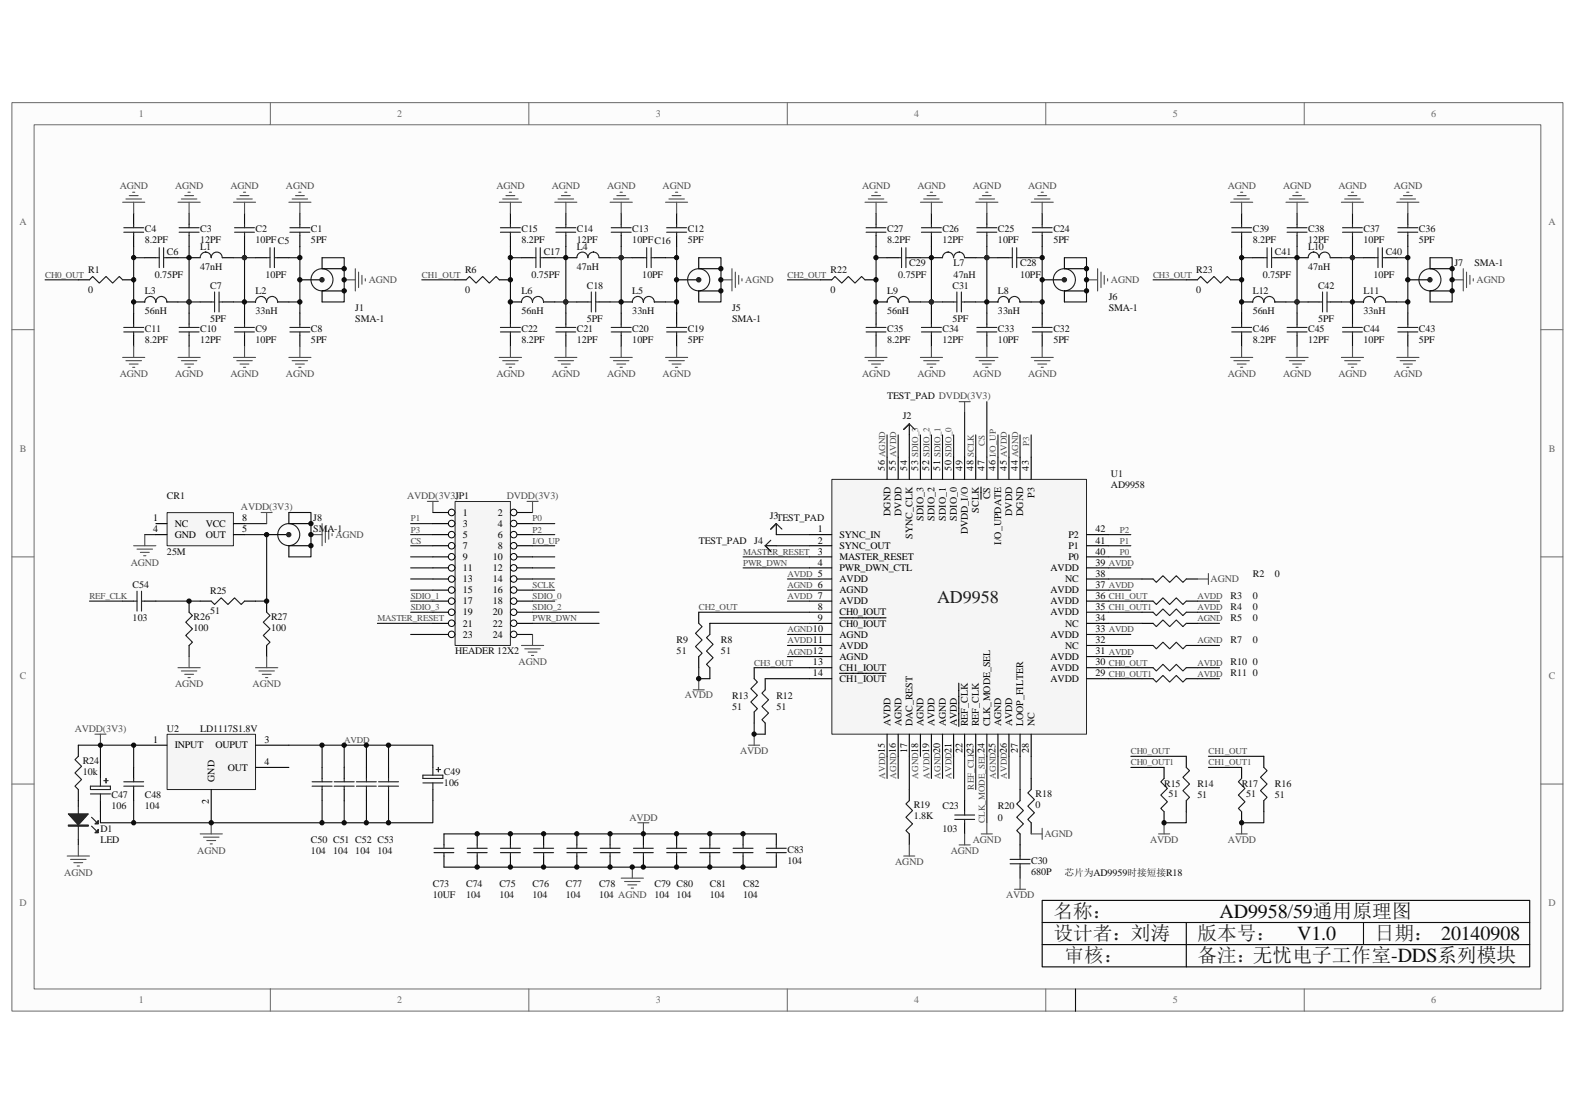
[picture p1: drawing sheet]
<svg xmlns="http://www.w3.org/2000/svg" width="297mm" height="210mm" viewBox="0 0 297 210" stroke-linecap="round" stroke-linejoin="round" font-family="sans-serif">
<defs><g id="words">
<g font-size="3.8" fill="#0e0e0e">
<text x="230" y="173.1">AD9958/59通用原理图</text>
<text x="244.6" y="177.2">V1.0</text>
</g>
<g font-size="3.7" fill="#1e1e1e">
<text x="198.7" y="173.1">名称：</text>
<text x="198.7" y="177.2">设计者：刘涛</text>
<text x="225.8" y="177.2">版本号：</text>
<text x="259.3" y="177.2">日期： 20140908</text>
<text x="225.8" y="181.4">备注：无忧电子工作室-DDS系列模块</text>
</g>
<text font-size="3.7" fill="#222" x="200.7" y="181.4">审核：</text>
<text font-size="3.4" fill="#1c1c1c" x="176.7" y="113.6">AD9958</text>
<g font-size="1.9" fill="#696969">
<text x="26.2" y="22">1</text>
<text x="74.9" y="22">2</text>
<text x="123.7" y="22">3</text>
<text x="172.4" y="22">4</text>
<text x="221.2" y="22">5</text>
<text x="269.9" y="22">6</text>
<text x="3.7" y="42.4">A</text>
<text x="292" y="42.4">A</text>
<text x="3.7" y="85.2">B</text>
<text x="292.1" y="85.2">B</text>
<text x="3.7" y="128">C</text>
<text x="292.1" y="128">C</text>
<text x="3.7" y="170.8">D</text>
<text x="292" y="170.8">D</text>
<text x="26.2" y="189.1">1</text>
<text x="74.9" y="189.1">2</text>
<text x="123.7" y="189.1">3</text>
<text x="172.4" y="189.1">4</text>
<text x="221.2" y="189.1">5</text>
<text x="269.9" y="189.1">6</text>
</g>
<g font-size="1.9" fill="#4c4c4c">
<text x="22.6" y="35.6">AGND</text>
<text x="33" y="35.6">AGND</text>
<text x="43.5" y="35.6">AGND</text>
<text x="53.9" y="35.6">AGND</text>
<text x="93.6" y="35.6">AGND</text>
<text x="104.1" y="35.6">AGND</text>
<text x="114.5" y="35.6">AGND</text>
<text x="125" y="35.6">AGND</text>
<text x="162.6" y="35.6">AGND</text>
<text x="173" y="35.6">AGND</text>
<text x="183.5" y="35.6">AGND</text>
<text x="193.9" y="35.6">AGND</text>
<text x="231.5" y="35.6">AGND</text>
<text x="242" y="35.6">AGND</text>
<text x="252.4" y="35.6">AGND</text>
<text x="262.9" y="35.6">AGND</text>
<text x="69.5" y="53.4">AGND</text>
<text x="140.6" y="53.4">AGND</text>
<text x="209.5" y="53.4">AGND</text>
<text x="278.5" y="53.4">AGND</text>
<text x="22.6" y="71.1">AGND</text>
<text x="33" y="71.1">AGND</text>
<text x="43.5" y="71.1">AGND</text>
<text x="53.9" y="71.1">AGND</text>
<text x="93.6" y="71.1">AGND</text>
<text x="104.1" y="71.1">AGND</text>
<text x="114.5" y="71.1">AGND</text>
<text x="125" y="71.1">AGND</text>
<text x="162.6" y="71.1">AGND</text>
<text x="173" y="71.1">AGND</text>
<text x="183.5" y="71.1">AGND</text>
<text x="193.9" y="71.1">AGND</text>
<text x="231.5" y="71.1">AGND</text>
<text x="242" y="71.1">AGND</text>
<text x="252.4" y="71.1">AGND</text>
<text x="262.9" y="71.1">AGND</text>
<text x="76.8" y="94.1">AVDD(3V3)JP1</text>
<text x="95.6" y="94.1">DVDD(3V3)</text>
<text x="45.4" y="96.2">AVDD(3V3)</text>
<text x="63.3" y="101.4">AGND</text>
<text x="24.7" y="106.6">AGND</text>
<text x="228.3" y="109.7">AGND</text>
<text x="97.8" y="125.4">AGND</text>
<text x="33" y="129.6">AGND</text>
<text x="47.6" y="129.6">AGND</text>
<text x="129.1" y="131.7">AVDD</text>
<text x="14.1" y="137.9">AVDD(3V3)</text>
<text x="139.6" y="142.1">AVDD</text>
<text x="118.7" y="154.7">AVDD</text>
<text x="37.2" y="160.9">AGND</text>
<text x="179.3" y="160.9">AGND</text>
<text x="183.5" y="158.8">AGND</text>
<text x="197" y="157.8">AGND</text>
<text x="216.9" y="158.8">AVDD</text>
<text x="231.5" y="158.8">AVDD</text>
<text x="12.1" y="165.1">AGND</text>
<text x="168.8" y="163">AGND</text>
<text x="189.7" y="169.3">AVDD</text>
</g>
<g font-size="1.9" fill="#0e0e0e">
<text x="27.3" y="43.8">C4</text>
<text x="27.3" y="45.8">8.2PF</text>
<text x="37.8" y="43.8">C3</text>
<text x="37.8" y="45.8">12PF</text>
<text x="37.8" y="47.1">L1</text>
<text x="48.2" y="43.8">C2</text>
<text x="48.2" y="45.8">10PFC5</text>
<text x="58.6" y="43.8">C1</text>
<text x="58.6" y="45.8">5PF</text>
<text x="98.4" y="43.8">C15</text>
<text x="98.4" y="45.8">8.2PF</text>
<text x="108.8" y="43.8">C14</text>
<text x="108.8" y="45.8">12PF</text>
<text x="108.8" y="47.1">L4</text>
<text x="119.2" y="43.8">C13</text>
<text x="119.2" y="45.8">10PFC16</text>
<text x="129.7" y="43.8">C12</text>
<text x="129.7" y="45.8">5PF</text>
<text x="167.3" y="43.8">C27</text>
<text x="167.3" y="45.8">8.2PF</text>
<text x="177.8" y="43.8">C26</text>
<text x="177.8" y="45.8">12PF</text>
<text x="188.2" y="43.8">C25</text>
<text x="188.2" y="45.8">10PF</text>
<text x="198.7" y="43.8">C24</text>
<text x="198.7" y="45.8">5PF</text>
<text x="236.3" y="43.8">C39</text>
<text x="236.3" y="45.8">8.2PF</text>
<text x="246.7" y="43.8">C38</text>
<text x="246.7" y="45.8">12PF</text>
<text x="246.7" y="47.1">L10</text>
<text x="257.2" y="43.8">C37</text>
<text x="257.2" y="45.8">10PF</text>
<text x="267.6" y="43.8">C36</text>
<text x="267.6" y="45.8">5PF</text>
<text x="16.7" y="51.5">R1</text>
<text x="29.2" y="52.3">0.75PF</text>
<text x="31.5" y="48.1">C6</text>
<text x="37.8" y="50.9">47nH</text>
<text x="50.1" y="52.3">10PF</text>
<text x="87.7" y="51.5">R6</text>
<text x="100.2" y="52.3">0.75PF</text>
<text x="102.5" y="48.1">C17</text>
<text x="108.8" y="50.9">47nH</text>
<text x="121.1" y="52.3">10PF</text>
<text x="156.7" y="51.5">R22</text>
<text x="169.4" y="52.3">0.75PF</text>
<text x="171.5" y="50.2">C29</text>
<text x="179.8" y="50.2">L7</text>
<text x="179.8" y="52.3">47nH</text>
<text x="192.4" y="50.2">C28</text>
<text x="192.4" y="52.3">10PF</text>
<text x="225.6" y="51.5">R23</text>
<text x="238.1" y="52.3">0.75PF</text>
<text x="240.4" y="48.1">C41</text>
<text x="246.7" y="50.9">47nH</text>
<text x="259.1" y="52.3">10PF</text>
<text x="261.3" y="48.1">C40</text>
<text x="274.3" y="50.2">J7</text>
<text x="278.1" y="50.2">SMA-1</text>
<text x="16.7" y="55.2">0</text>
<text x="27.3" y="55.5">L3</text>
<text x="27.3" y="59.2">56nH</text>
<text x="39.6" y="54.4">C7</text>
<text x="48.2" y="55.5">L2</text>
<text x="48.2" y="59.2">33nH</text>
<text x="67" y="58.6">J1</text>
<text x="87.7" y="55.2">0</text>
<text x="98.4" y="55.5">L6</text>
<text x="98.4" y="59.2">56nH</text>
<text x="110.7" y="54.4">C18</text>
<text x="119.2" y="55.5">L5</text>
<text x="119.2" y="59.2">33nH</text>
<text x="138.1" y="58.6">J5</text>
<text x="156.7" y="55.2">0</text>
<text x="167.3" y="55.5">L9</text>
<text x="167.3" y="59.2">56nH</text>
<text x="179.6" y="54.4">C31</text>
<text x="188.2" y="55.5">L8</text>
<text x="188.2" y="59.2">33nH</text>
<text x="209.1" y="56.5">J6</text>
<text x="209.1" y="58.6">SMA-1</text>
<text x="225.6" y="55.2">0</text>
<text x="236.3" y="55.5">L12</text>
<text x="236.3" y="59.2">56nH</text>
<text x="248.6" y="54.4">C42</text>
<text x="257.2" y="55.5">L11</text>
<text x="257.2" y="59.2">33nH</text>
<text x="27.3" y="62.5">C11</text>
<text x="27.3" y="64.6">8.2PF</text>
<text x="37.8" y="62.5">C10</text>
<text x="37.8" y="64.6">12PF</text>
<text x="39.6" y="60.7">5PF</text>
<text x="48.2" y="62.5">C9</text>
<text x="48.2" y="64.6">10PF</text>
<text x="58.6" y="62.5">C8</text>
<text x="58.6" y="64.6">5PF</text>
<text x="67" y="60.7">SMA-1</text>
<text x="98.4" y="62.5">C22</text>
<text x="98.4" y="64.6">8.2PF</text>
<text x="108.8" y="62.5">C21</text>
<text x="108.8" y="64.6">12PF</text>
<text x="110.7" y="60.7">5PF</text>
<text x="119.2" y="62.5">C20</text>
<text x="119.2" y="64.6">10PF</text>
<text x="129.7" y="62.5">C19</text>
<text x="129.7" y="64.6">5PF</text>
<text x="138.1" y="60.7">SMA-1</text>
<text x="167.3" y="62.5">C35</text>
<text x="167.3" y="64.6">8.2PF</text>
<text x="177.8" y="62.5">C34</text>
<text x="177.8" y="64.6">12PF</text>
<text x="179.6" y="60.7">5PF</text>
<text x="188.2" y="62.5">C33</text>
<text x="188.2" y="64.6">10PF</text>
<text x="198.7" y="62.5">C32</text>
<text x="198.7" y="64.6">5PF</text>
<text x="236.3" y="62.5">C46</text>
<text x="236.3" y="64.6">8.2PF</text>
<text x="246.7" y="62.5">C45</text>
<text x="246.7" y="64.6">12PF</text>
<text x="248.6" y="60.7">5PF</text>
<text x="257.2" y="62.5">C44</text>
<text x="257.2" y="64.6">10PF</text>
<text x="267.6" y="62.5">C43</text>
<text x="267.6" y="64.6">5PF</text>
<text x="167.3" y="75.3">TEST_PAD DVDD(3V3)</text>
<text x="170.2" y="79.1">J2</text>
<text x="209.5" y="89.9">U1</text>
<text x="31.5" y="94.1">CR1</text>
<text x="209.5" y="92">AD9958</text>
<text x="59.1" y="98.3">J8</text>
<text x="59.1" y="100.4">SMA-1</text>
<text x="145.2" y="97.9">J3TEST_PAD</text>
<text x="31.5" y="104.5">25M</text>
<text x="131.8" y="102.4">TEST_PAD</text>
<text x="142.2" y="102.4">J4</text>
<text x="25" y="110.8">C54</text>
<text x="39.6" y="112.1">R25</text>
<text x="232.1" y="112.9">R3</text>
<text x="236.3" y="112.9">0</text>
<text x="236.3" y="108.7">R2</text>
<text x="240.5" y="108.7">0</text>
<text x="25" y="117.1">103</text>
<text x="36.5" y="116.9">R26</text>
<text x="36.5" y="118.9">100</text>
<text x="39.6" y="115.8">51</text>
<text x="51.1" y="116.9">R27</text>
<text x="51.1" y="118.9">100</text>
<text x="232.1" y="115">R4</text>
<text x="232.1" y="117.1">R5</text>
<text x="236.3" y="115">0</text>
<text x="236.3" y="117.1">0</text>
<text x="85.8" y="123.3">HEADER 12X2</text>
<text x="127.6" y="121.2">R9</text>
<text x="127.6" y="123.3">51</text>
<text x="136" y="121.2">R8</text>
<text x="136" y="123.3">51</text>
<text x="232.1" y="125.4">R10 0</text>
<text x="232.1" y="121.2">R7</text>
<text x="236.3" y="121.2">0</text>
<text x="138.1" y="131.7">R13</text>
<text x="146.4" y="131.7">R12</text>
<text x="232.1" y="127.5">R11 0</text>
<text x="31.5" y="137.9">U2</text>
<text x="37.8" y="137.9">LD1117S1.8V</text>
<text x="138.1" y="133.8">51</text>
<text x="146.4" y="133.8">51</text>
<text x="15.6" y="144">R24</text>
<text x="15.6" y="146.1">10k</text>
<text x="83.7" y="146.1">C49</text>
<text x="83.7" y="148.2">106</text>
<text x="219.6" y="148.4">R15</text>
<text x="225.8" y="148.4">R14</text>
<text x="234.2" y="148.4">R17</text>
<text x="240.4" y="148.4">R16</text>
<text x="21.1" y="150.5">C47</text>
<text x="21.1" y="152.6">106</text>
<text x="27.3" y="150.5">C48</text>
<text x="27.3" y="152.6">104</text>
<text x="172.3" y="152.4">R19</text>
<text x="172.3" y="154.5">1.8K</text>
<text x="177.8" y="152.6">C23</text>
<text x="188.2" y="152.6">R20</text>
<text x="188.2" y="154.7">0</text>
<text x="195.3" y="150.3">R18</text>
<text x="195.3" y="152.4">0</text>
<text x="220.4" y="150.3">51</text>
<text x="225.8" y="150.5">51</text>
<text x="235" y="150.3">51</text>
<text x="240.4" y="150.5">51</text>
<text x="19" y="156.8">D1</text>
<text x="19" y="158.8">LED</text>
<text x="58.6" y="158.8">C50 C51 C52 C53</text>
<text x="58.6" y="160.9">104</text>
<text x="62.8" y="160.9">104</text>
<text x="67" y="160.9">104</text>
<text x="71.2" y="160.9">104</text>
<text x="148.5" y="160.7">C83</text>
<text x="177.8" y="156.8">103</text>
<text x="81.6" y="167.2">C73</text>
<text x="87.9" y="167.2">C74</text>
<text x="94.2" y="167.2">C75</text>
<text x="100.5" y="167.2">C76</text>
<text x="106.7" y="167.2">C77</text>
<text x="113" y="167.2">C78</text>
<text x="123.4" y="167.2">C79 C80</text>
<text x="133.9" y="167.2">C81</text>
<text x="140.2" y="167.2">C82</text>
<text x="148.5" y="162.8">104</text>
<text x="194.5" y="162.8">C30</text>
<text x="194.5" y="164.9">680P</text>
<text x="81.6" y="169.3">10UF</text>
<text x="87.9" y="169.3">104</text>
<text x="94.2" y="169.3">104</text>
<text x="100.5" y="169.3">104</text>
<text x="106.7" y="169.3">104</text>
<text x="113" y="169.3">104 AGND</text>
<text x="123.4" y="169.3">104</text>
<text x="127.6" y="169.3">104</text>
<text x="133.9" y="169.3">104</text>
<text x="140.2" y="169.3">104</text>
</g>
<g font-size="1.9">
<text x="166.9" y="88.7" transform="rotate(-90 166.9 88.7)">56 AGND</text>
<text x="169" y="88.7" transform="rotate(-90 169 88.7)">55 AVDD</text>
<text x="171.1" y="88.7" transform="rotate(-90 171.1 88.7)">54</text>
<text x="173.1" y="88.7" transform="rotate(-90 173.1 88.7)">53 SDIO_3</text>
<text x="175.2" y="88.7" transform="rotate(-90 175.2 88.7)">52 SDIO_2</text>
<text x="177.3" y="88.7" transform="rotate(-90 177.3 88.7)">51 SDIO_1</text>
<text x="179.4" y="88.7" transform="rotate(-90 179.4 88.7)">50 SDIO_0</text>
<text x="181.5" y="88.7" transform="rotate(-90 181.5 88.7)">49</text>
<text x="183.6" y="88.7" transform="rotate(-90 183.6 88.7)">48 SCLK</text>
<text x="185.7" y="88.7" transform="rotate(-90 185.7 88.7)">47</text>
<text x="187.8" y="88.7" transform="rotate(-90 187.8 88.7)">46 I/O_UP</text>
<text x="189.9" y="88.7" transform="rotate(-90 189.9 88.7)">45 AVDD</text>
<text x="192" y="88.7" transform="rotate(-90 192 88.7)">44 AGND</text>
<text x="194.1" y="88.7" transform="rotate(-90 194.1 88.7)">43</text>
<text x="186.7" y="94.1" transform="rotate(-90 186.7 94.1)">CS</text>
<text x="195.1" y="93.8" transform="rotate(-90 195.1 93.8)">P3</text>
<text x="28.9" y="100.4">4</text>
<text x="28.9" y="98.3">1</text>
<text x="33" y="101.4">GND</text>
<text x="33" y="99.3">NC</text>
<text x="38.8" y="99.3">VCC</text>
<text x="38.8" y="101.4">OUT</text>
<text x="45.7" y="98.3">8</text>
<text x="45.7" y="100.4">5</text>
<text x="87.3" y="97.2">1</text>
<text x="87.3" y="99.3">3</text>
<text x="87.3" y="101.4">5</text>
<text x="93.9" y="97.2">2</text>
<text x="93.9" y="99.3">4</text>
<text x="93.9" y="101.4">6</text>
<text x="154.3" y="100.4">1</text>
<text x="158.3" y="101.4">SYNC_IN</text>
<text x="167.9" y="97.2" transform="rotate(-90 167.9 97.2)">DGND</text>
<text x="170" y="97.2" transform="rotate(-90 170 97.2)">DVDD</text>
<text x="172.1" y="101.5" transform="rotate(-90 172.1 101.5)">SYNC_CLK</text>
<text x="174.2" y="98.1" transform="rotate(-90 174.2 98.1)">SDIO_3</text>
<text x="176.3" y="98.1" transform="rotate(-90 176.3 98.1)">SDIO_2</text>
<text x="178.4" y="98.1" transform="rotate(-90 178.4 98.1)">SDIO_1</text>
<text x="180.5" y="98.1" transform="rotate(-90 180.5 98.1)">SDIO_0</text>
<text x="182.6" y="100.7" transform="rotate(-90 182.6 100.7)">DVDD_I/O</text>
<text x="184.6" y="96.6" transform="rotate(-90 184.6 96.6)">SCLK</text>
<text x="190.9" y="97.2" transform="rotate(-90 190.9 97.2)">DVDD</text>
<text x="193" y="97.2" transform="rotate(-90 193 97.2)">DGND</text>
<text x="201.5" y="101.4">P2</text>
<text x="206.6" y="100.4">42</text>
<text x="87.3" y="103.5">7</text>
<text x="87.3" y="105.6">9</text>
<text x="87.3" y="107.7">11</text>
<text x="92.9" y="105.6">10</text>
<text x="92.9" y="107.7">12</text>
<text x="93.9" y="103.5">8</text>
<text x="154.3" y="102.4">2</text>
<text x="154.3" y="104.5">3</text>
<text x="154.3" y="106.6">4</text>
<text x="158.3" y="103.5">SYNC_OUT</text>
<text x="158.3" y="105.6">MASTER_RESET</text>
<text x="158.3" y="107.7">PWR_DWN_CTL</text>
<text x="188.8" y="102.7" transform="rotate(-90 188.8 102.7)">I/O_UPDATE</text>
<text x="198.1" y="107.7">AVDD</text>
<text x="201.5" y="105.6">P0</text>
<text x="201.5" y="103.5">P1</text>
<text x="206.6" y="104.5">40</text>
<text x="206.6" y="102.4">41</text>
<text x="206.6" y="106.6">39 AVDD</text>
<text x="87.3" y="109.7">13</text>
<text x="87.3" y="111.8">15</text>
<text x="87.3" y="113.9">17</text>
<text x="92.9" y="109.7">14</text>
<text x="92.9" y="111.8">16</text>
<text x="92.9" y="113.9">18</text>
<text x="158.3" y="109.7">AVDD</text>
<text x="158.3" y="111.8">AGND</text>
<text x="158.3" y="113.9">AVDD</text>
<text x="198.1" y="113.9">AVDD</text>
<text x="198.1" y="111.8">AVDD</text>
<text x="200.9" y="109.7">NC</text>
<text x="206.6" y="108.7">38</text>
<text x="206.6" y="112.9">36 CH1_OUT</text>
<text x="206.6" y="110.8">37 AVDD</text>
<text x="87.3" y="116">19</text>
<text x="87.3" y="118.1">21</text>
<text x="92.9" y="116">20</text>
<text x="92.9" y="118.1">22</text>
<text x="154.3" y="115">8</text>
<text x="154.3" y="117.1">9</text>
<text x="158.3" y="116">CH0_IOUT</text>
<text x="158.3" y="118.1">CH0_IOUT</text>
<text x="198.1" y="116">AVDD</text>
<text x="200.9" y="118.1">NC</text>
<text x="206.6" y="117.1">34</text>
<text x="206.6" y="119.1">33 AVDD</text>
<text x="206.6" y="115">35 CH1_OUT1</text>
<text x="87.3" y="120.2">23</text>
<text x="92.9" y="120.2">24</text>
<text x="153.3" y="125.4">13</text>
<text x="158.3" y="122.3">AVDD</text>
<text x="158.3" y="120.2">AGND</text>
<text x="158.3" y="124.4">AGND</text>
<text x="198.1" y="124.4">AVDD</text>
<text x="198.1" y="120.2">AVDD</text>
<text x="200.9" y="122.3">NC</text>
<text x="206.6" y="121.2">32</text>
<text x="206.6" y="125.4">30 CH0_OUT</text>
<text x="206.6" y="123.3">31 AVDD</text>
<text x="153.3" y="127.5">14</text>
<text x="158.3" y="128.5">CH1_IOUT</text>
<text x="158.3" y="126.5">CH1_IOUT</text>
<text x="198.1" y="128.5">AVDD</text>
<text x="198.1" y="126.5">AVDD</text>
<text x="206.6" y="127.5">29 CH0_OUT1</text>
<text x="167.9" y="136.9" transform="rotate(-90 167.9 136.9)">AVDD</text>
<text x="170" y="136.9" transform="rotate(-90 170 136.9)">AGND</text>
<text x="172.1" y="136.9" transform="rotate(-90 172.1 136.9)">DAC_REST</text>
<text x="174.2" y="136.9" transform="rotate(-90 174.2 136.9)">AGND</text>
<text x="176.3" y="136.9" transform="rotate(-90 176.3 136.9)">AVDD</text>
<text x="178.4" y="136.9" transform="rotate(-90 178.4 136.9)">AGND</text>
<text x="180.5" y="136.9" transform="rotate(-90 180.5 136.9)">AVDD</text>
<text x="182.6" y="136.9" transform="rotate(-90 182.6 136.9)">REF_CLK</text>
<text x="184.6" y="136.9" transform="rotate(-90 184.6 136.9)">REF_CLK</text>
<text x="186.7" y="136.9" transform="rotate(-90 186.7 136.9)">CLK_MODE_SEL</text>
<text x="188.8" y="136.9" transform="rotate(-90 188.8 136.9)">AGND</text>
<text x="190.9" y="136.9" transform="rotate(-90 190.9 136.9)">AVDD</text>
<text x="193" y="136.9" transform="rotate(-90 193 136.9)">LOOP_FILTER</text>
<text x="195.1" y="136.9" transform="rotate(-90 195.1 136.9)">NC</text>
<text x="28.9" y="140">1</text>
<text x="33" y="141.1">INPUT</text>
<text x="40.6" y="141.1">OUPUT</text>
<text x="49.9" y="140">3</text>
<text x="171.1" y="142" transform="rotate(-90 171.1 142)">17</text>
<text x="181.5" y="142" transform="rotate(-90 181.5 142)">22</text>
<text x="192" y="142" transform="rotate(-90 192 142)">27</text>
<text x="194.1" y="142" transform="rotate(-90 194.1 142)">28</text>
<text x="40.5" y="147.4" transform="rotate(-90 40.5 147.4)">GND</text>
<text x="43" y="145.3">OUT</text>
<text x="49.9" y="144.2">4</text>
<text x="39.4" y="151.5" transform="rotate(-90 39.4 151.5)">2</text>
</g>
<text font-size="1.8" fill="#0e0e0e" x="200.7" y="165.1">芯片为AD9959时接短接R18</text>
<g font-size="1.7" fill="#4c4c4c">
<text x="8.5" y="52.4">CH0_OUT</text>
<text x="79.6" y="52.4">CH1_OUT</text>
<text x="148.5" y="52.4">CH2_OUT</text>
<text x="217.5" y="52.4">CH3_OUT</text>
<text x="185.7" y="84.1" transform="rotate(-90 185.7 84.1)">CS</text>
<text x="194.1" y="84.1" transform="rotate(-90 194.1 84.1)">P3</text>
<text x="77.5" y="98.3">P1</text>
<text x="77.5" y="100.4">P3</text>
<text x="100.5" y="98.3">P0</text>
<text x="100.5" y="100.4">P2</text>
<text x="211.2" y="100.4">P2</text>
<text x="77.5" y="102.5">CS</text>
<text x="100.5" y="102.5">I/O_UP</text>
<text x="140.2" y="104.6">MASTER_RESET</text>
<text x="140.2" y="106.7">PWR_DWN</text>
<text x="211.2" y="104.6">P0</text>
<text x="211.2" y="102.5">P1</text>
<text x="16.9" y="112.9">REF_CLK</text>
<text x="77.5" y="112.9">SDIO_1</text>
<text x="100.5" y="110.8">SCLK</text>
<text x="100.5" y="112.9">SDIO_0</text>
<text x="148.5" y="110.8">AGND 6</text>
<text x="148.5" y="108.8">AVDD 5</text>
<text x="148.5" y="112.9">AVDD 7</text>
<text x="225.8" y="112.9">AVDD</text>
<text x="71.2" y="117.1">MASTER_RESET</text>
<text x="77.5" y="115">SDIO_3</text>
<text x="100.5" y="117.1">PWR_DWN</text>
<text x="100.5" y="115">SDIO_2</text>
<text x="131.8" y="115">CH2_OUT</text>
<text x="148.5" y="119.2">AGND10</text>
<text x="225.8" y="115">AVDD</text>
<text x="225.8" y="117.1">AGND</text>
<text x="142.2" y="125.5">CH3_OUT</text>
<text x="148.5" y="123.4">AGND12</text>
<text x="148.5" y="121.3">AVDD11</text>
<text x="225.8" y="121.3">AGND</text>
<text x="225.8" y="125.5">AVDD</text>
<text x="225.8" y="127.6">AVDD</text>
<text x="64.9" y="140.1">AVDD</text>
<text x="213.3" y="142.2">CH0_OUT</text>
<text x="227.9" y="142.2">CH1_OUT</text>
<text x="166.9" y="146.7" transform="rotate(-90 166.9 146.7)">AVDD15</text>
<text x="169" y="146.7" transform="rotate(-90 169 146.7)">AGND16</text>
<text x="173.2" y="146.7" transform="rotate(-90 173.2 146.7)">AGND18</text>
<text x="175.3" y="146.7" transform="rotate(-90 175.3 146.7)">AVDD19</text>
<text x="177.4" y="146.7" transform="rotate(-90 177.4 146.7)">AGND20</text>
<text x="179.4" y="146.7" transform="rotate(-90 179.4 146.7)">AVDD21</text>
<text x="183.6" y="148.8" transform="rotate(-90 183.6 148.8)">REF_CLK23</text>
<text x="187.8" y="146.7" transform="rotate(-90 187.8 146.7)">AGND25</text>
<text x="189.9" y="146.7" transform="rotate(-90 189.9 146.7)">AVDD26</text>
<text x="213.3" y="144.3">CH0_OUT1</text>
<text x="227.9" y="144.3">CH1_OUT1</text>
<text x="185.7" y="155.1" transform="rotate(-90 185.7 155.1)">CLK_MODE_SEL24</text>
</g>
</g></defs>
<path d="M2.3 19.4h292.5v171.2h-292.5z" fill="#fcfcfc"/>
<path d="M2.2 19.3h292.6v171.3h-292.6z" fill="none" stroke="#6a6a6a" stroke-width=".19"/>
<path d="M6.5 23.5h284.1v162.9h-284.1z" fill="#fcfcfc"/>
<g fill="none" stroke="#6a6a6a" stroke-width=".19">
<path d="M51 19.3v4.2M99.7 19.3v4.2M148.5 19.3v4.2M197.2 19.3v4.2M246 19.3v4.2M6.4 23.5h284.2v162.9h-284.2zM2.2 62.1h4.2M290.6 62.1h4.2M2.2 105h4.2M290.6 105h4.2M2.2 147.8h4.2M290.6 147.8h4.2"/>
<path d="M51 186.4v4.2M99.7 186.4v4.2M148.5 186.4v4.2M197.2 186.4v4.2M246 186.4v4.2"/>
</g>
<g fill="#0e0e0e" stroke="#0e0e0e" stroke-width=".19">
<circle cx="35.7" cy="56.9" r=".41"/>
<circle cx="46.1" cy="48.6" r=".41"/>
<circle cx="106.7" cy="56.9" r=".41"/>
<circle cx="117.1" cy="48.6" r=".41"/>
<circle cx="175.7" cy="56.9" r=".41"/>
<circle cx="186.1" cy="48.6" r=".41"/>
<circle cx="244.6" cy="56.9" r=".41"/>
<circle cx="255.1" cy="48.6" r=".41"/>
</g>
<path d="M156.9 90.4h48v48h-48z" fill="#f5f5f5"/>
<path d="M156.9 90.4h48v48h-48z" fill="none" stroke="#262626" stroke-width=".19"/>
<g fill="none" stroke="#000" stroke-width=".21">
<path d="M167.3 86.2v4.1M169.4 86.2v4.1M171.5 86.2v4.1M173.6 86.2v4.1M175.7 86.2v4.1M177.8 86.2v4.1M179.8 86.2v4.1M181.9 86.2v4.1M184 86.2v4.1M185 91.8v2.3M186.1 86.2v4.1M188.2 86.2v4.1"/>
<path d="M190.3 86.2v4.1M192.4 86.2v4.1M194.5 86.2v4.1M152.7 100.8h4.2M152.7 102.9h4.2M152.7 105h4.2M152.7 107h4.2M152.7 109.1h4.2M152.7 111.2h4.2M152.7 113.3h4.2M152.7 115.4h4.2M152.7 117.5h4.2"/>
<path d="M152.7 119.6h4.2M158.3 116.5h8.8M204.9 100.8h4.2M204.9 102.9h4.2M204.9 105h4.2M204.9 107h4.2M204.9 109.1h4.2M204.9 111.2h4.2M204.9 113.3h4.2M204.9 115.4h4.2M204.9 117.5h4.2M204.9 119.6h4.2"/>
<path d="M152.7 127.9h4.2M152.7 125.9h4.2M152.7 121.7h4.2M152.7 123.8h4.2M158.3 126.9h8.8M167.3 138.4v4.2M169.4 138.4v4.2M171.5 138.4v4.2M173.6 138.4v4.2M175.7 138.4v4.2M177.8 138.4v4.2M179.8 138.4v4.2"/>
<path d="M180.8 128.8v8.1M181.9 138.4v4.2M184 138.4v4.2M186.1 138.4v4.2M188.2 138.4v4.2M190.3 138.4v4.2M192.4 138.4v4.2M194.5 138.4v4.2M204.9 127.9h4.2M204.9 125.9h4.2M204.9 121.7h4.2M204.9 123.8h4.2"/>
<path d="M83.7 157.2v2.1M90 157.2v2.1M96.3 157.2v2.1M102.5 157.2v2.1M108.8 157.2v2.1M115.1 157.2v2.1M121.3 157.2v2.1M127.6 157.2v2.1M133.9 157.2v2.1M140.1 157.2v2.1M146.4 157.2v2.1M171.5 148.8v2.1"/>
<path d="M171.5 157.2v2.1M192.4 148.8v2.1M192.4 157.2v4.2M83.7 161.4v2M90 161.4v2M96.3 161.4v2M102.5 161.4v2M108.8 161.4v2M115.1 161.4v2M121.3 161.4v2M127.6 161.4v2M133.9 161.4v2"/>
<path d="M140.1 161.4v2M146.4 161.4v2M192.4 163.4v2.1"/>
</g>
<g fill="none" stroke="#1c1c1c" stroke-width=".21">
<path d="M81.8 159.9h3.8M83.7 159.3v.6M88.1 159.9h3.8M90 159.3v.6M94.4 159.9h3.7M96.3 159.3v.6M100.6 159.9h3.8M102.5 159.3v.6M106.9 159.9h3.8M108.8 159.3v.6M113.2 159.9h3.7M115.1 159.3v.6"/>
<path d="M119.5 159.9h3.7M121.3 159.3v.6M125.7 159.9h3.8M127.6 159.3v.6M132 159.9h3.8M133.9 159.3v.6M138.3 159.9h3.7M140.1 159.3v.6M144.5 159.9h3.8M146.4 159.3v.6M171.5 150.9l-.6 .6 1.2 1.3-1.2 1.3 1.2 1.2-1.2 1.2 .6 .7M192.4 150.9l-.7 .6 1.3 1.3-1.3 1.3 1.3 1.2-1.3 1.2 .7 .7"/>
<path d="M81.8 160.7h3.8M83.7 160.7v.7M88.1 160.7h3.8M90 160.7v.7M94.4 160.7h3.7M96.3 160.7v.7M100.6 160.7h3.8M102.5 160.7v.7M106.9 160.7h3.8M108.8 160.7v.7M113.2 160.7h3.7M115.1 160.7v.7"/>
<path d="M119.5 160.7h3.7M121.3 160.7v.7M125.7 160.7h3.8M127.6 160.7v.7M132 160.7h3.8M133.9 160.7v.7M138.3 160.7h3.7M140.1 160.7v.7M144.5 160.7h3.8M146.4 160.7v.7M190.5 162h3.8M190.5 162.8h3.8"/>
<path d="M192.4 161.4v.6M192.4 162.8v.6"/>
</g>
<g fill="none" stroke="#0e0e0e" stroke-width=".21">
<path d="M186.1 75.7v10.5M167.3 82v4.2M169.4 82v4.2M171.5 82v4.2M173.6 82v4.2M175.7 82v4.2M177.8 82v4.2M179.9 82v4.2M184 82v4.2M188.2 82v4.2M190.3 82v4.2M192.4 82v4.2"/>
<path d="M194.5 82v4.2M133.9 117.5h18.8M140.1 105h12.6M148.5 111.2h4.2M148.5 119.6h4.2M148.5 109.1h4.2M148.5 113.3h4.2M209.1 100.8h4.2M209.1 102.9h4.2M209.1 105h4.2M209.1 111.2h4.2M209.1 119.6h4.2"/>
<path d="M148.5 123.8h4.2M148.5 121.7h4.2M209.1 123.8h4.2M73.3 150.9v4.2h-54.4v-2.1M83.7 157.2h62.7M167.3 142.6v4.1M169.4 142.6v4.1M171.5 142.6v6.2M175.7 142.6v4.1M177.8 142.6v4.1M179.9 142.6v4.1M184 142.6v6.2"/>
<path d="M186.1 142.6v12.5M188.2 142.6v4.1M190.3 142.6v4.1M192.4 142.6v6.2M194.5 142.6v4.1M83.7 163.4h62.7"/>
</g>
<g fill="none" stroke="#4c4c4c" stroke-width=".21">
<path d="M120.3 155.1h2.1M121.3 155.1v2.1M171.5 159.3v2.1M185.1 157.2h2.1M186.1 155.1v2.1M117.2 165.5h4.1M117.8 166.2h2.9M118.4 166.8h1.7M119 167.4h.5M119.2 163.4v2.1M170.4 161.4h2.1M191.3 167.6h2.1"/>
<path d="M192.4 165.5v2.1"/>
</g>
<path d="M85.8 94.6h10.5v27.1h-10.5z" fill="#f5f5f5"/>
<path d="M85.8 94.5h10.5v27.2h-10.5z" fill="none" stroke="#262626" stroke-width=".19"/>
<path d="M81.6 96.6h4.2" fill="none" stroke="#000" stroke-width=".21"/>
<circle cx="85.2" cy="96.6" r=".62" fill="#fcfcfc" stroke="#000" stroke-width=".19"/>
<path d="M96.3 96.6h4.1" fill="none" stroke="#000" stroke-width=".21"/>
<circle cx="96.9" cy="96.6" r=".62" fill="#fcfcfc" stroke="#000" stroke-width=".19"/>
<path d="M81.6 98.7h4.2" fill="none" stroke="#000" stroke-width=".21"/>
<circle cx="85.2" cy="98.7" r=".61" fill="#fcfcfc" stroke="#000" stroke-width=".19"/>
<path d="M96.3 98.7h4.1" fill="none" stroke="#000" stroke-width=".21"/>
<circle cx="96.9" cy="98.7" r=".61" fill="#fcfcfc" stroke="#000" stroke-width=".19"/>
<path d="M81.6 100.8h4.2" fill="none" stroke="#000" stroke-width=".21"/>
<circle cx="85.2" cy="100.8" r=".61" fill="#fcfcfc" stroke="#000" stroke-width=".19"/>
<path d="M96.3 100.8h4.1" fill="none" stroke="#000" stroke-width=".21"/>
<circle cx="96.9" cy="100.8" r=".61" fill="#fcfcfc" stroke="#000" stroke-width=".19"/>
<path d="M81.6 102.9h4.2" fill="none" stroke="#000" stroke-width=".21"/>
<circle cx="85.2" cy="102.9" r=".61" fill="#fcfcfc" stroke="#000" stroke-width=".19"/>
<path d="M96.3 102.9h4.1" fill="none" stroke="#000" stroke-width=".21"/>
<circle cx="96.9" cy="102.9" r=".61" fill="#fcfcfc" stroke="#000" stroke-width=".19"/>
<path d="M81.6 105h4.2" fill="none" stroke="#000" stroke-width=".21"/>
<circle cx="85.2" cy="104.9" r=".61" fill="#fcfcfc" stroke="#000" stroke-width=".19"/>
<path d="M96.3 105h4.1" fill="none" stroke="#000" stroke-width=".21"/>
<circle cx="96.9" cy="104.9" r=".61" fill="#fcfcfc" stroke="#000" stroke-width=".19"/>
<path d="M81.6 107h4.2" fill="none" stroke="#000" stroke-width=".21"/>
<circle cx="85.2" cy="107" r=".61" fill="#fcfcfc" stroke="#000" stroke-width=".19"/>
<path d="M96.3 107h4.1" fill="none" stroke="#000" stroke-width=".21"/>
<circle cx="96.9" cy="107" r=".61" fill="#fcfcfc" stroke="#000" stroke-width=".19"/>
<path d="M81.6 109.1h4.2" fill="none" stroke="#000" stroke-width=".21"/>
<circle cx="85.2" cy="109.1" r=".61" fill="#fcfcfc" stroke="#000" stroke-width=".19"/>
<path d="M96.3 109.1h4.1" fill="none" stroke="#000" stroke-width=".21"/>
<circle cx="96.9" cy="109.1" r=".61" fill="#fcfcfc" stroke="#000" stroke-width=".19"/>
<path d="M81.6 111.2h4.2" fill="none" stroke="#000" stroke-width=".21"/>
<circle cx="85.2" cy="111.2" r=".61" fill="#fcfcfc" stroke="#000" stroke-width=".19"/>
<path d="M96.3 111.2h4.1" fill="none" stroke="#000" stroke-width=".21"/>
<circle cx="96.9" cy="111.2" r=".61" fill="#fcfcfc" stroke="#000" stroke-width=".19"/>
<path d="M81.6 113.3h4.2" fill="none" stroke="#000" stroke-width=".21"/>
<circle cx="85.2" cy="113.3" r=".61" fill="#fcfcfc" stroke="#000" stroke-width=".19"/>
<path d="M96.3 113.3h4.1" fill="none" stroke="#000" stroke-width=".21"/>
<circle cx="96.9" cy="113.3" r=".61" fill="#fcfcfc" stroke="#000" stroke-width=".19"/>
<path d="M81.6 115.4h4.2" fill="none" stroke="#000" stroke-width=".21"/>
<circle cx="85.2" cy="115.4" r=".61" fill="#fcfcfc" stroke="#000" stroke-width=".19"/>
<path d="M96.3 115.4h4.1" fill="none" stroke="#000" stroke-width=".21"/>
<circle cx="96.9" cy="115.4" r=".61" fill="#fcfcfc" stroke="#000" stroke-width=".19"/>
<path d="M81.6 117.5h4.2" fill="none" stroke="#000" stroke-width=".21"/>
<circle cx="85.2" cy="117.5" r=".61" fill="#fcfcfc" stroke="#000" stroke-width=".19"/>
<path d="M96.3 117.5h4.1" fill="none" stroke="#000" stroke-width=".21"/>
<circle cx="96.9" cy="117.5" r=".61" fill="#fcfcfc" stroke="#000" stroke-width=".19"/>
<path d="M81.6 119.6h4.2" fill="none" stroke="#000" stroke-width=".21"/>
<circle cx="85.2" cy="119.6" r=".61" fill="#fcfcfc" stroke="#000" stroke-width=".19"/>
<path d="M96.3 119.6h4.1" fill="none" stroke="#000" stroke-width=".21"/>
<circle cx="96.9" cy="119.6" r=".61" fill="#fcfcfc" stroke="#000" stroke-width=".19"/>
<g fill="none" stroke="#0e0e0e" stroke-width=".21">
<path d="M77.4 98.7h4.2M100.4 98.7h4.2M71.2 117.5h10.4M77.4 100.8h4.2M77.4 102.9h4.2M77.4 105h4.2M77.4 107h4.2M77.4 111.2h4.2M77.4 113.3h4.2M77.4 115.4h4.2M77.4 119.6h4.2M77.4 109.1h4.2"/>
<path d="M100.4 100.8h4.2M100.4 102.9h4.2M100.4 105h4.2M100.4 107h4.2M100.4 109.1h4.2M100.4 111.2h4.2M100.4 113.3h4.2M100.4 115.4h12.6M100.4 117.5h12.6"/>
</g>
<path d="M99.4 94.5h2.1M100.4 94.5v2.1M100.4 119.6v2.1M98.4 121.7h4.1M99 122.3h2.9M99.6 122.9h1.7M100.2 123.5h.4" fill="none" stroke="#4c4c4c" stroke-width=".21"/>
<path d="M31.5 96.6h12.5v6.3h-12.5z" fill="#f5f5f5"/>
<path d="M31.5 96.6h12.5v6.3h-12.5z" fill="none" stroke="#262626" stroke-width=".19"/>
<g fill="none" stroke="#000" stroke-width=".21">
<path d="M14.8 52.7h2.1M23.1 52.7h2.1M25.2 40.2v2.1M25.2 44.4v2.1M25.2 59v2.1M25.2 56.9h2.1M27.3 48.6h2.1M31.5 48.6h2.1M31.5 56.9h2.1M35.7 48.6h2.1M35.7 40.2v2.1M35.7 44.4v2.1"/>
<path d="M35.7 59v2.1M37.8 56.9h2M41.9 48.6h2.1M41.9 56.9h2.1M46.1 56.9h2.1M46.1 40.2v2.1M46.1 44.4v2.1M46.1 59v2.1M48.2 48.6h2.1M52.4 48.6h2.1M52.4 56.9h2.1M56.6 40.2v2.1"/>
<path d="M56.6 44.4v2.1M56.6 59v2.1M25.2 63.2v2.1M35.7 63.2v2.1M46.1 63.2v2.1M56.6 63.2v2.1M171.5 79.9v2.1M29.4 98.7h2.1M44 98.7h2.1M146.4 98.7v2.1M23.1 113.3h2.1M27.3 113.3h2.1"/>
<path d="M29.4 100.8h2.1M35.7 113.3v2.1M37.8 113.3h2M44 100.8h2.1M46.1 113.3h2.1M50.3 113.3v2.1M131.8 115.4v2.1M133.9 117.5v2.1M144.3 102.9h2.1M215.4 113.3h2.1M215.4 115.4h2.1M215.4 109.1h2.1"/>
<path d="M215.4 117.5h2.1M223.7 113.3h2.1M223.7 115.4h2.1M223.7 109.1h2.1M223.7 117.5h2.1M35.7 121.7v2.1M50.3 121.7v2.1M131.8 123.8v2.1M133.9 125.9v2M142.2 125.9v2M142.2 134.2v2.1M144.3 127.9v2.1"/>
<path d="M144.3 136.3v2.1M215.4 127.9h2.1M215.4 125.9h2.1M215.4 121.7h2.1M223.7 127.9h2.1M223.7 125.9h2.1M223.7 121.7h2.1M14.8 140.5v2.1M14.8 148.8v3.2M14.8 158.2v1.1M18.9 144.7v2M18.9 150.9v2.1"/>
<path d="M25.2 144.7v2M25.2 148.8v2.1M60.7 144.7v2M60.7 148.8v2.1M64.9 144.7v2M64.9 148.8v2.1M69.1 144.7v2M69.1 148.8v2.1M73.3 144.7v2M73.3 148.8v2.1M181.9 150.9v2.1M181.9 155.1v2.1"/>
<path d="M194.5 146.7v2.1M194.5 155.1v2.1M219.5 144.7v2M219.5 153v2.1M223.7 142.6v2.1M223.7 150.9v2.1M234.2 144.7v2M234.2 153v2.1M238.4 142.6v2.1M238.4 150.9v2.1M202.8 186.4v4.2"/>
</g>
<g fill="none" stroke="#4c4c4c" stroke-width=".21">
<path d="M23.1 38.1h4.2M23.7 37.5h3M24.4 36.9h1.7M25 36.2h.4M25.2 38.1v2.1M33.6 38.1h4.2M34.2 37.5h2.9M34.8 36.9h1.7M35.5 36.2h.4M35.7 38.1v2.1M44 38.1h4.2M44.7 37.5h2.9"/>
<path d="M45.3 36.9h1.6M45.9 36.2h.4M46.1 38.1v2.1M54.5 38.1h4.1M55.1 37.5h2.9M55.7 36.9h1.7M56.3 36.2h.5M56.6 38.1v2.1M23.1 67.4h4.2M23.7 68h3M24.4 68.6h1.7M25 69.2h.4"/>
<path d="M25.2 65.3v2.1M33.6 67.4h4.2M34.2 68h2.9M34.8 68.6h1.7M35.5 69.2h.4M35.7 65.3v2.1M44 67.4h4.2M44.7 68h2.9M45.3 68.6h1.6M45.9 69.2h.4M46.1 65.3v2.1M54.5 67.4h4.1"/>
<path d="M55.1 68h2.9M55.7 68.6h1.7M56.3 69.2h.5M56.6 65.3v2.1M180.9 75.7h2.1M181.9 75.7v2.1M49.3 96.6h2M50.3 96.6v2.1M60.7 98.7v4.2M61.4 99.3v3M62 99.9v1.7M80.6 94.5h2.1"/>
<path d="M81.6 94.5v2.1M25.2 102.9h4.2M25.8 103.5h3M26.5 104.1h1.6M27.1 104.8h.4M27.3 100.8v2.1M58.6 100.8h2.1M62.6 100.6v.4M225.8 109.1h2.1M227.9 108.1v2.1M17.9 138.4h2.1M18.9 138.4v2.1"/>
<path d="M33.6 125.9h4.2M34.2 126.5h2.9M34.8 127.1h1.7M35.5 127.7h.4M35.7 123.8v2.1M48.2 125.9h4.2M48.8 126.5h2.9M49.5 127.1h1.6M50.1 127.7h.4M50.3 123.8v2.1M37.8 157.2h4.1M38.4 157.8h2.9"/>
<path d="M39 158.4h1.7M39.6 159.1h.4M39.8 155.1v2.1M180.9 159.3h2.1M181.9 157.2v2.1M194.5 157.2h2.1M196.6 156.1v2.1"/>
</g>
<g fill="none" stroke="#0e0e0e" stroke-width=".21">
<path d="M8.5 52.7h6.3M25.2 46.5v12.5M25.2 48.6h2.1M33.6 56.9h4.2M35.7 46.5v2.1h-2.1M35.7 48.6v10.4M44 48.6h4.2M46.1 46.5v10.4h-2.1M46.1 56.9v2.1M54.5 56.9h2.1M54.5 48.6h2.1M56.6 46.5v12.5"/>
<path d="M181.9 77.8v8.4M46.1 98.7h4.2M16.9 113.3h6.2M27.3 100.8h2.1M29.4 113.3h8.4M46.1 100.8h4.2v12.5h-2.1M131.8 115.4h20.9M140.1 107h12.6M146.4 100.8h6.3M146.4 102.9h6.3M209.1 115.4h6.3M209.1 107h4.2"/>
<path d="M209.1 113.3h6.3M209.1 109.1h6.3M209.1 117.5h6.3M225.8 115.4h4.2M225.8 113.3h4.2M225.8 117.5h4.2M131.8 125.9v2h2.1M142.2 125.9h10.5M142.2 136.3v2.1h2.1M144.3 127.9h8.4M209.1 127.9h6.3M209.1 121.7h6.3"/>
<path d="M209.1 125.9h6.3M225.8 125.9h4.2M225.8 127.9h4.2M225.8 121.7h4.2M14.8 140.5h4.1M18.9 144.7v-4.2h6.3v4.2M25.2 150.9v4.2M54.5 140.5h18.8v4.2M60.7 140.5v4.2M60.7 150.9v4.2M64.9 140.5v4.2M64.9 150.9v4.2"/>
<path d="M69.1 140.5v4.2M69.1 150.9v4.2M181.9 142.6v8.3M213.3 144.7h6.2M213.3 142.6h10.4M223.7 153v2.1h-4.2M227.9 144.7h6.3M227.9 142.6h10.5M238.4 153v2.1h-4.2"/>
</g>
<g fill="none" stroke="#1c1c1c" stroke-width=".21">
<path d="M16.9 52.7l.6-.6 1.2 1.3 1.3-1.3 1.2 1.3 1.3-1.3 .6 .6M23.3 42.9h3.8M23.3 43.8h3.8M25.2 42.3v.6M25.2 43.8v.6M27.3 56.9a1.04 1.04 0 0 1 1-1 1.04 1.04 0 0 1 1.1 1 1.04 1.04 0 0 1 1.1-1h-.1a1.04 1.04 0 0 1 1.1 1M29.4 48.6h.6M30 46.7v3.7M30.9 46.7v3.7M30.9 48.6h.6M33.8 42.9h3.7M33.8 43.8h3.7"/>
<path d="M35.7 42.3v.6M35.7 43.8v.6M37.8 48.6a1.04 1.04 0 0 1 1-1.1 1.04 1.04 0 0 1 1 1.1 1.04 1.04 0 0 1 1.1-1.1 1.04 1.04 0 0 1 1 1.1M39.8 56.9h.7M40.5 55v3.8M41.3 56.9h.6M41.3 55v3.8M44.2 42.9h3.8M44.2 43.8h3.8M46.1 42.3v.6M46.1 43.8v.6M48.2 56.9a1.04 1.04 0 0 1 1-1 1.04 1.04 0 0 1 1.1 1"/>
<path d="M50.3 48.6h.6M50.3 56.9a1.04 1.04 0 0 1 1-1 1.04 1.04 0 0 1 1.1 1M50.9 46.7v3.7M51.7 48.6h.7M51.7 46.7v3.7M54.7 42.9h3.7M54.7 43.8h3.7M56.6 42.3v.6M56.6 43.8v.6M23.3 61.7h3.8M23.3 62.6h3.8M25.2 61.1v.6"/>
<path d="M25.2 62.6v.6M33.8 61.7h3.7M33.8 62.6h3.7M35.7 61.1v.6M35.7 62.6v.6M44.2 61.7h3.8M44.2 62.6h3.8M46.1 61.1v.6M46.1 62.6v.6M54.7 61.7h3.7M54.7 62.6h3.7M56.6 61.1v.6"/>
<path d="M56.6 62.6v.6M171.5 79.9l1 1M145.4 99.7l1-1-1 1M146.4 98.7l1.1 1M170.4 80.9l1.1-1-1.1 1M25.2 113.3h.6M25.8 111.4v3.8M26.7 113.3h.6M26.7 111.4v3.8M35.7 115.4l.6 .6-1.3 1.3 1.3 1.2-1.3 1.3 1.3 1.3-.6 .6M39.8 113.3l.7 .6 1.2-1.2 1.3 1.2 1.2-1.2 1.3 1.2 .6-.6M50.3 115.4l.6 .6-1.2 1.3 1.2 1.2-1.2 1.3 1.2 1.3-.6 .6"/>
<path d="M131.8 117.5l.6 .6-1.2 1.3 1.2 1.2-1.2 1.3 1.2 1.2-.6 .7M133.9 119.6l-.7 .6 1.3 1.3-1.3 1.2 1.3 1.3-1.3 1.2 .7 .7M145.4 103.9l-1.1-1 1.1 1M145.4 101.8l-1.1 1.1M217.5 115.4l.6 .6 1.2-1.2 1.3 1.2 1.2-1.2 1.3 1.2 .6-.6M217.5 113.3l.6 .6 1.2-1.2 1.3 1.2 1.2-1.2 1.3 1.2 .6-.6M217.5 109.1l.6 .7 1.2-1.3 1.3 1.3 1.2-1.3 1.3 1.3 .6-.7M217.5 117.5l.6 .6 1.2-1.2 1.3 1.2 1.2-1.2 1.3 1.2 .6-.6M142.2 127.9l.7 .7-1.3 1.2 1.3 1.3-1.3 1.2 1.3 1.3-.7 .6M144.3 130l-.6 .7 1.2 1.2-1.2 1.3 1.2 1.2-1.2 1.3 .6 .6M217.5 127.9l.6 .7 1.2-1.3 1.3 1.3 1.2-1.3 1.3 1.3 .6-.7M217.5 125.9l.6 .6 1.2-1.3 1.3 1.3 1.2-1.3 1.3 1.3 .6-.6"/>
<path d="M217.5 121.7l.6 .6 1.2-1.2 1.3 1.2 1.2-1.2 1.3 1.2 .6-.6M14.8 142.6l-.7 .6 1.3 1.2-1.3 1.3 1.3 1.2-1.3 1.3 .7 .6M14.8 152v6.2M17.1 148.2h3.7v.6h-3.7zM17.1 149.6h3.7M17.3 155.7l.8 .8M17.3 154.1l.8 .8M18.9 146.7v1.5M18.9 149.6v1.3M19.6 147.2h.8M20 146.7v.9M23.3 148.2h3.8"/>
<path d="M23.3 147.4h3.8M25.2 146.7v.7M25.2 148.2v.6M58.9 148.2h3.7M58.9 147.4h3.7M60.7 146.7v.7M60.7 148.2v.6M63 148.2h3.8M63 147.4h3.8M64.9 146.7v.7M64.9 148.2v.6M67.2 148.2h3.8"/>
<path d="M67.2 147.4h3.8M69.1 146.7v.7M69.1 148.2v.6M71.4 148.2h3.8M71.4 147.4h3.8M73.3 146.7v.7M73.3 148.2v.6M180.1 154.5h3.7M180.1 153.6h3.7M181.9 153v.6M181.9 154.5v.6M194.5 148.8l-.7 .7 1.3 1.2-1.3 1.3 1.3 1.2-1.3 1.3 .7 .6"/>
<path d="M219.5 146.7l-.6 .7 1.3 1.2-1.3 1.3 1.3 1.2-1.3 1.3 .6 .6M223.7 144.7l.6 .6-1.2 1.2 1.2 1.3-1.2 1.2 1.2 1.3-.6 .6M234.2 146.7l-.7 .7 1.3 1.2-1.3 1.3 1.3 1.2-1.3 1.3 .7 .6M238.4 144.7l.6 .6-1.3 1.2 1.3 1.3-1.3 1.2 1.3 1.3-.6 .6"/>
</g>
<g fill="#1c1c1c" stroke="#1c1c1c" stroke-width=".21">
<path d="M12.9 153.4h3.8l-1.9 2.1z"/>
<path d="M18.5 156.3v.7h-.6z"/>
<path d="M18.5 154.7v.6h-.6z"/>
<path d="M12.9 155.5h3.8v.2h-3.8z" fill-rule="evenodd"/>
</g>
<g fill="#262626" stroke="#262626" stroke-width=".19">
<circle cx="46.1" cy="48.6" r=".41"/>
<circle cx="35.7" cy="56.9" r=".41"/>
</g>
<path d="M31.5 138.4h16.7v10.4h-16.7z" fill="#f5f5f5"/>
<path d="M31.5 138.4h16.7v10.4h-16.7z" fill="none" stroke="#262626" stroke-width=".19"/>
<g fill="none" stroke="#000" stroke-width=".21">
<path d="M56.6 52.7h4.1M60.7 48.6v2.1h4.2M64.9 54.8h-4.2v2.1M85.8 52.7h2.1M94.2 52.7h2.1M96.3 40.2v2.1M96.3 44.4v2.1M96.3 59v2.1M96.3 56.9h2.1M98.4 48.6h2M102.5 48.6h2.1M102.5 56.9h2.1"/>
<path d="M106.7 40.2v2.1M106.7 44.4v2.1M106.7 59v2.1M106.7 48.6h2.1M108.8 56.9h2.1M113 48.6h2.1M113 56.9h2.1M117.2 40.2v2.1M117.2 44.4v2.1M117.2 59v2.1M117.2 56.9h2M119.2 48.6h2.1"/>
<path d="M123.4 48.6h2.1M123.4 56.9h2.1M127.6 40.2v2.1M127.6 44.4v2.1M127.6 59v2.1M127.6 52.7h4.2M131.8 48.6v2.1h4.2M136 54.8h-4.2v2.1M154.8 52.7h2.1M163.1 52.7h2.1M165.2 56.9h2.1M165.2 40.2v2.1"/>
<path d="M165.2 44.4v2.1M165.2 59v2.1M167.3 48.6h2.1M171.5 48.6h2.1M171.5 56.9h2.1M175.7 48.6h2.1M175.7 40.2v2.1M175.7 44.4v2.1M175.7 59v2.1M177.8 56.9h2M181.9 48.6h2.1M181.9 56.9h2.1"/>
<path d="M186.1 40.2v2.1M186.1 44.4v2.1M186.1 59v2.1M186.1 56.9h2.1M188.2 48.6h2.1M192.4 48.6h2.1M192.4 56.9h2.1M196.6 40.2v2.1M196.6 44.4v2.1M196.6 59v2.1M196.6 52.7h4.1M200.7 48.6v2.1h4.2"/>
<path d="M204.9 54.8h-4.2v2.1M223.7 52.7h2.1M232.1 52.7h2.1M234.2 40.2v2.1M234.2 44.4v2.1M234.2 59v2.1M234.2 56.9h2.1M236.3 48.6h2.1M240.5 48.6h2M240.5 56.9h2M244.6 40.2v2.1M244.6 44.4v2.1"/>
<path d="M244.6 59v2.1M244.6 48.6h2.1M246.7 56.9h2.1M250.9 56.9h2.1M250.9 48.6h2.1M255.1 56.9h2.1M255.1 40.2v2.1M255.1 44.4v2.1M255.1 59v2.1M257.2 48.6h2M261.3 48.6h2.1M261.3 56.9h2.1"/>
<path d="M265.5 40.2v2.1M265.5 44.4v2.1M265.5 59v2.1M265.5 52.7h4.2M269.7 48.6v2.1h4.2M273.9 54.8h-4.2v2.1M96.3 63.2v2.1M106.7 63.2v2.1M117.2 63.2v2.1M127.6 63.2v2.1M165.2 63.2v2.1M175.7 63.2v2.1"/>
<path d="M186.1 63.2v2.1M196.6 63.2v2.1M234.2 63.2v2.1M244.6 63.2v2.1M255.1 63.2v2.1M265.5 63.2v2.1M54.5 96.6v2.1h4.1M50.3 100.8h4.2M58.6 102.9h-4.1v2.1M25.2 140.5h6.3M39.8 148.8v6.3M48.2 140.5h6.3"/>
<path d="M48.2 144.7h6.3M81.6 142.6v2.1M81.6 148.8v2.1M196.6 173.9h91.9M196.6 178.1h91.9M196.6 169.7h91.9v12.5h-91.9zM223.7 173.9v8.3M257.2 173.9v4.2"/>
</g>
<g fill="#1c1c1c" stroke="#1c1c1c" stroke-width=".21">
<circle cx="54.5" cy="100.8" r=".41"/>
<circle cx="60.7" cy="52.7" r=".41"/>
<circle cx="131.8" cy="52.7" r=".41"/>
<circle cx="200.7" cy="52.7" r=".41"/>
<circle cx="269.7" cy="52.7" r=".41"/>
</g>
<g fill="none" stroke="#1c1c1c" stroke-width=".21">
<path d="M87.9 52.7l.6-.6 1.3 1.3 1.2-1.3 1.3 1.3 1.3-1.3 .6 .6M94.4 42.9h3.7M94.4 43.8h3.7M96.3 42.3v.6M96.3 43.8v.6M98.4 56.9a1.03 1.03 0 0 1 1-1 1.03 1.03 0 0 1 1 1 1.04 1.04 0 0 1 1.1-1 1.04 1.04 0 0 1 1 1M100.4 48.6h.7M101.1 46.7v3.7M101.9 46.7v3.7M101.9 48.6h.6M104.8 42.9h3.8M104.8 43.8h3.8"/>
<path d="M106.7 42.3v.6M106.7 43.8v.6M108.8 48.6a1.04 1.04 0 0 1 1-1.1 1.04 1.04 0 0 1 1.1 1.1M110.9 56.9h.6M110.9 48.6a1.04 1.04 0 0 1 1-1.1 1.04 1.04 0 0 1 1.1 1.1M111.5 55v3.8M112.3 56.9h.7M112.3 55v3.8M115.3 42.9h3.7M115.3 43.8h3.7M117.2 42.3v.6M117.2 43.8v.6"/>
<path d="M119.2 56.9a1.04 1.04 0 0 1 1.1-1 1.04 1.04 0 0 1 1 1M121.3 48.6h.7M121.3 56.9a1.03 1.03 0 0 1 1.1-1 1.03 1.03 0 0 1 1 1M122 46.7v3.7M122.8 48.6h.6M122.8 46.7v3.7M125.7 42.9h3.8M125.7 43.8h3.8M127.6 42.3v.6M127.6 43.8v.6M156.9 52.7l.6-.6 1.2 1.3 1.3-1.3 1.2 1.3 1.3-1.3 .6 .6M163.3 42.9h3.8"/>
<path d="M163.3 43.8h3.8M165.2 42.3v.6M165.2 43.8v.6M167.3 56.9a1.04 1.04 0 0 1 1-1 1.04 1.04 0 0 1 1.1 1M169.4 56.9a1.04 1.04 0 0 1 1-1 1.04 1.04 0 0 1 1.1 1M169.4 48.6h.6M170 46.7v3.7M170.9 46.7v3.7M170.9 48.6h.6M173.8 42.9h3.7M173.8 43.8h3.7M175.7 42.3v.6"/>
<path d="M175.7 43.8v.6M177.8 48.6a1.04 1.04 0 0 1 1-1.1 1.08 1.08 0 0 1 1 1.1 1.04 1.04 0 0 1 1.1-1.1 1.02 1.02 0 0 1 1 1.1M179.8 56.9h.7M180.5 55v3.8M181.3 56.9h.6M181.3 55v3.8M184.2 42.9h3.8M184.2 43.8h3.8M186.1 42.3v.6M186.1 43.8v.6M188.2 56.9a1.03 1.03 0 0 1 1-1 1.03 1.03 0 0 1 1.1 1M190.3 48.6h.6"/>
<path d="M190.3 56.9a1.04 1.04 0 0 1 1-1 1.04 1.04 0 0 1 1.1 1M190.9 46.7v3.7M191.7 48.6h.7M191.7 46.7v3.7M194.7 42.9h3.7M194.7 43.8h3.7M196.6 42.3v.6M196.6 43.8v.6M225.8 52.7l.6-.6 1.3 1.3 1.3-1.3 1.2 1.3 1.3-1.3 .6 .6M232.3 42.9h3.7M232.3 43.8h3.7M234.2 42.3v.6"/>
<path d="M234.2 43.8v.6M236.3 56.9a1.04 1.04 0 0 1 1-1 1.04 1.04 0 0 1 1 1h.1a1.04 1.04 0 0 1 1-1 1.04 1.04 0 0 1 1 1M238.4 48.6h.6M239 46.7v3.7M239.8 48.6h.7M239.8 46.7v3.7M242.7 42.9h3.8M242.7 43.8h3.8M244.6 42.3v.6M244.6 43.8v.6M246.7 48.6a1.04 1.04 0 0 1 1.1-1.1 1.02 1.02 0 0 1 1 1.1M248.8 48.6a1.04 1.04 0 0 1 1-1.1 1.04 1.04 0 0 1 1.1 1.1"/>
<path d="M248.8 56.9h.6M249.4 55v3.8M250.3 56.9h.6M250.3 55v3.8M253.2 42.9h3.7M253.2 43.8h3.7M255.1 42.3v.6M255.1 43.8v.6M257.2 56.9a1.04 1.04 0 0 1 1-1 1.04 1.04 0 0 1 1 1 1.04 1.04 0 0 1 1.1-1 1.04 1.04 0 0 1 1 1M259.2 48.6h.7M259.9 46.7v3.7M260.7 48.6h.6"/>
<path d="M260.7 46.7v3.7M263.6 42.9h3.8M263.6 43.8h3.8M265.5 42.3v.6M265.5 43.8v.6M94.4 61.7h3.7M94.4 62.6h3.7M96.3 61.1v.6M96.3 62.6v.6M104.8 61.7h3.8M104.8 62.6h3.8M106.7 61.1v.6"/>
<path d="M106.7 62.6v.6M115.3 61.7h3.7M115.3 62.6h3.7M117.2 61.1v.6M117.2 62.6v.6M125.7 61.7h3.8M125.7 62.6h3.8M127.6 61.1v.6M127.6 62.6v.6M163.3 61.7h3.8M163.3 62.6h3.8M165.2 61.1v.6"/>
<path d="M165.2 62.6v.6M173.8 61.7h3.7M173.8 62.6h3.7M175.7 61.1v.6M175.7 62.6v.6M184.2 61.7h3.8M184.2 62.6h3.8M186.1 61.1v.6M186.1 62.6v.6M194.7 61.7h3.7M194.7 62.6h3.7M196.6 61.1v.6"/>
<path d="M196.6 62.6v.6M232.3 61.7h3.7M232.3 62.6h3.7M234.2 61.1v.6M234.2 62.6v.6M242.7 61.7h3.8M242.7 62.6h3.8M244.6 61.1v.6M244.6 62.6v.6M253.2 61.7h3.7M253.2 62.6h3.7M255.1 61.1v.6"/>
<path d="M255.1 62.6v.6M263.6 61.7h3.8M263.6 62.6h3.8M265.5 61.1v.6M265.5 62.6v.6M79.8 146.1h3.7v.6h-3.7zM79.8 147.6h3.7M81.6 144.7v1.4M81.6 147.6v1.2M82.3 145.1h.8M82.7 144.7v.8"/>
<circle cx="60.7" cy="52.7" r="2.08"/>
<circle cx="131.8" cy="52.7" r="2.08"/>
<circle cx="200.7" cy="52.7" r="2.09"/>
<circle cx="269.7" cy="52.7" r="2.08"/>
<circle cx="54.5" cy="100.8" r="2.07"/>
</g>
<g fill="none" stroke="#0e0e0e" stroke-width=".21">
<path d="M60.7 48.6h4.2v8.3h-4.2M79.5 52.7h6.3M96.3 46.5v12.5M96.3 48.6h2.1M104.6 56.9h4.2M106.7 46.5v2.1h-2.1M106.7 48.6v10.4M115.1 48.6h4.1M117.2 46.5v10.4h-2.1M117.2 56.9v2.1M125.5 56.9h2.1M125.5 48.6h2.1"/>
<path d="M127.6 46.5v12.5M131.8 48.6h4.2v8.3h-4.2M148.5 52.7h6.3M165.2 46.5v12.5M165.2 48.6h2.1M173.6 56.9h4.2M175.7 46.5v2.1h-2.1M175.7 48.6v10.4M184 48.6h4.2M186.1 46.5v10.4h-2.1M186.1 56.9v2.1M194.5 56.9h2.1"/>
<path d="M194.5 48.6h2.1M196.6 46.5v12.5M200.7 48.6h4.2v8.3h-4.2M217.5 52.7h6.2M234.2 46.5v12.5M234.2 48.6h2.1M242.5 56.9h4.2M244.6 46.5v2.1h-2.1M244.6 48.6v10.4M253 48.6h4.2M255.1 46.5v10.4h-2.1M255.1 56.9v2.1"/>
<path d="M263.4 56.9h2.1M263.4 48.6h2.1M265.5 46.5v12.5M269.7 48.6h4.2v8.3h-4.2M54.5 96.6h4.1v8.4h-4.1M73.3 140.5h8.3v2.1M81.6 150.9v4.2h-8.3"/>
</g>
<g fill="none" stroke="#4c4c4c" stroke-width=".21">
<path d="M94.2 38.1h4.2M94.8 37.5h2.9M95.4 36.9h1.7M96.1 36.2h.4M96.3 38.1v2.1M104.6 38.1h4.2M105.2 37.5h3M105.9 36.9h1.6M106.5 36.2h.4M106.7 38.1v2.1M115.1 38.1h4.1M115.7 37.5h2.9"/>
<path d="M116.3 36.9h1.7M116.9 36.2h.5M117.2 38.1v2.1M125.5 38.1h4.2M126.2 37.5h2.9M126.8 36.9h1.6M127.4 36.2h.4M127.6 38.1v2.1M163.1 38.1h4.2M163.8 37.5h2.9M164.4 36.9h1.6M165 36.2h.4"/>
<path d="M165.2 38.1v2.1M173.6 38.1h4.2M174.2 37.5h2.9M174.8 36.9h1.7M175.4 36.2h.5M175.7 38.1v2.1M184 38.1h4.2M184.7 37.5h2.9M185.3 36.9h1.6M185.9 36.2h.4M186.1 38.1v2.1M194.5 38.1h4.1"/>
<path d="M195.1 37.5h2.9M195.7 36.9h1.7M196.4 36.2h.4M196.6 38.1v2.1M232.1 38.1h4.2M232.7 37.5h2.9M233.3 36.9h1.7M234 36.2h.4M234.2 38.1v2.1M242.5 38.1h4.2M243.2 37.5h2.9M243.8 36.9h1.6"/>
<path d="M244.4 36.2h.4M244.6 38.1v2.1M253 38.1h4.2M253.6 37.5h2.9M254.2 36.9h1.7M254.9 36.2h.4M255.1 38.1v2.1M263.4 38.1h4.2M264.1 37.5h2.9M264.7 36.9h1.7M265.3 36.2h.4M265.5 38.1v2.1"/>
<path d="M64.9 52.7h2.1M67 50.7v4.1M67.6 51.3v2.9M68.3 51.9v1.7M68.9 52.5v.5M136 52.7h2M138 50.7v4.1M138.7 51.3v2.9M139.3 51.9v1.7M139.9 52.5v.5M204.9 52.7h2.1M207 50.7v4.1"/>
<path d="M207.6 51.3v2.9M208.3 51.9v1.7M208.9 52.5v.5M273.9 52.7h2.1M276 50.7v4.1M276.6 51.3v2.9M277.2 51.9v1.7M277.9 52.5v.5M94.2 67.4h4.2M94.8 68h2.9M95.4 68.6h1.7M96.1 69.2h.4"/>
<path d="M96.3 65.3v2.1M104.6 67.4h4.2M105.2 68h3M105.9 68.6h1.6M106.5 69.2h.4M106.7 65.3v2.1M115.1 67.4h4.1M115.7 68h2.9M116.3 68.6h1.7M116.9 69.2h.5M117.2 65.3v2.1M125.5 67.4h4.2"/>
<path d="M126.2 68h2.9M126.8 68.6h1.6M127.4 69.2h.4M127.6 65.3v2.1M163.1 67.4h4.2M163.8 68h2.9M164.4 68.6h1.6M165 69.2h.4M165.2 65.3v2.1M173.6 67.4h4.2M174.2 68h2.9M174.8 68.6h1.7"/>
<path d="M175.4 69.2h.5M175.7 65.3v2.1M184 67.4h4.2M184.7 68h2.9M185.3 68.6h1.6M185.9 69.2h.4M186.1 65.3v2.1M194.5 67.4h4.1M195.1 68h2.9M195.7 68.6h1.7M196.4 69.2h.4M196.6 65.3v2.1"/>
<path d="M232.1 67.4h4.2M232.7 68h2.9M233.3 68.6h1.7M234 69.2h.4M234.2 65.3v2.1M242.5 67.4h4.2M243.2 68h2.9M243.8 68.6h1.6M244.4 69.2h.4M244.6 65.3v2.1M253 67.4h4.2M253.6 68h2.9"/>
<path d="M254.2 68.6h1.7M254.9 69.2h.4M255.1 65.3v2.1M263.4 67.4h4.2M264.1 68h2.9M264.7 68.6h1.7M265.3 69.2h.4M265.5 65.3v2.1M130.7 130h2.1M131.8 127.9v2.1M142.2 138.4v2.1M14.8 159.3v2.1"/>
<path d="M141.2 140.5h2.1M218.5 157.2h2.1M219.5 155.1v2.1M233.1 157.2h2.1M234.2 155.1v2.1M12.7 161.4h4.2M13.3 162h2.9M13.9 162.6h1.7M14.6 163.2h.4"/>
</g>
<g fill="#262626" stroke="#262626" stroke-width=".19">
<circle cx="117.1" cy="48.6" r=".41"/>
<circle cx="106.7" cy="56.9" r=".41"/>
<circle cx="186.1" cy="48.6" r=".41"/>
<circle cx="175.7" cy="56.9" r=".41"/>
<circle cx="255.1" cy="48.6" r=".41"/>
<circle cx="244.6" cy="56.9" r=".41"/>
</g>
<g fill="#0e0e0e" stroke="#0e0e0e" stroke-width=".19">
<circle cx="18.9" cy="140.5" r=".4"/>
<circle cx="25.2" cy="155.1" r=".41"/>
<circle cx="25.2" cy="140.5" r=".4"/>
<circle cx="25.2" cy="56.9" r=".41"/>
<circle cx="25.2" cy="52.7" r=".41"/>
<circle cx="25.2" cy="48.6" r=".41"/>
<circle cx="35.7" cy="113.3" r=".41"/>
<circle cx="35.7" cy="48.6" r=".41"/>
<circle cx="39.8" cy="155.1" r=".41"/>
<circle cx="46.1" cy="56.9" r=".41"/>
<circle cx="50.3" cy="113.3" r=".41"/>
<circle cx="50.3" cy="100.8" r=".41"/>
<circle cx="56.5" cy="56.9" r=".41"/>
<circle cx="56.5" cy="52.7" r=".41"/>
<circle cx="56.5" cy="48.6" r=".41"/>
<circle cx="58.6" cy="102.9" r=".41"/>
<circle cx="58.6" cy="100.8" r=".41"/>
<circle cx="58.6" cy="98.7" r=".41"/>
<circle cx="60.7" cy="155.1" r=".41"/>
<circle cx="60.7" cy="140.5" r=".4"/>
<circle cx="64.9" cy="155.1" r=".41"/>
<circle cx="64.9" cy="140.5" r=".41"/>
<circle cx="64.9" cy="54.8" r=".41"/>
<circle cx="64.9" cy="52.7" r=".41"/>
<circle cx="64.9" cy="50.6" r=".41"/>
<circle cx="69.1" cy="155.1" r=".41"/>
<circle cx="69.1" cy="140.5" r=".4"/>
<circle cx="73.3" cy="155.1" r=".41"/>
<circle cx="73.3" cy="140.5" r=".41"/>
<circle cx="90" cy="163.4" r=".41"/>
<circle cx="90" cy="157.2" r=".41"/>
<circle cx="96.3" cy="163.4" r=".41"/>
<circle cx="96.3" cy="157.2" r=".41"/>
<circle cx="96.3" cy="56.9" r=".41"/>
<circle cx="96.3" cy="52.7" r=".41"/>
<circle cx="96.3" cy="48.6" r=".41"/>
<circle cx="102.5" cy="163.4" r=".41"/>
<circle cx="102.5" cy="157.2" r=".41"/>
<circle cx="106.7" cy="48.6" r=".41"/>
<circle cx="108.8" cy="163.4" r=".41"/>
<circle cx="108.8" cy="157.2" r=".41"/>
<circle cx="115.1" cy="163.4" r=".4"/>
<circle cx="115.1" cy="157.2" r=".4"/>
<circle cx="117.1" cy="56.9" r=".41"/>
<circle cx="119.2" cy="163.4" r=".41"/>
<circle cx="121.3" cy="163.4" r=".4"/>
<circle cx="121.3" cy="157.2" r=".4"/>
<circle cx="127.6" cy="163.4" r=".4"/>
<circle cx="127.6" cy="157.2" r=".4"/>
<circle cx="127.6" cy="56.9" r=".41"/>
<circle cx="127.6" cy="52.7" r=".41"/>
<circle cx="127.6" cy="48.6" r=".4"/>
<circle cx="131.8" cy="127.9" r=".41"/>
<circle cx="133.9" cy="163.4" r=".41"/>
<circle cx="133.9" cy="157.2" r=".41"/>
<circle cx="135.9" cy="54.8" r=".41"/>
<circle cx="135.9" cy="52.7" r=".41"/>
<circle cx="135.9" cy="50.6" r=".41"/>
<circle cx="140.1" cy="163.4" r=".41"/>
<circle cx="140.1" cy="157.2" r=".41"/>
<circle cx="142.2" cy="138.4" r=".4"/>
<circle cx="165.2" cy="56.9" r=".41"/>
<circle cx="165.2" cy="52.7" r=".41"/>
<circle cx="165.2" cy="48.6" r=".41"/>
<circle cx="175.7" cy="48.6" r=".41"/>
<circle cx="186.1" cy="56.9" r=".41"/>
<circle cx="196.5" cy="56.9" r=".41"/>
<circle cx="196.5" cy="52.7" r=".41"/>
<circle cx="196.5" cy="48.6" r=".41"/>
<circle cx="204.9" cy="54.8" r=".41"/>
<circle cx="204.9" cy="52.7" r=".41"/>
<circle cx="204.9" cy="50.6" r=".41"/>
<circle cx="219.5" cy="155.1" r=".41"/>
<circle cx="234.2" cy="155.1" r=".41"/>
<circle cx="234.2" cy="56.9" r=".41"/>
<circle cx="234.2" cy="52.7" r=".41"/>
<circle cx="234.2" cy="48.6" r=".41"/>
<circle cx="244.6" cy="48.6" r=".41"/>
<circle cx="255" cy="56.9" r=".41"/>
<circle cx="265.5" cy="56.9" r=".41"/>
<circle cx="265.5" cy="52.7" r=".41"/>
<circle cx="265.5" cy="48.6" r=".41"/>
<circle cx="273.9" cy="54.8" r=".41"/>
<circle cx="273.9" cy="52.7" r=".41"/>
<circle cx="273.9" cy="50.6" r=".41"/>
</g>
<use href="#words"/>
</svg>
